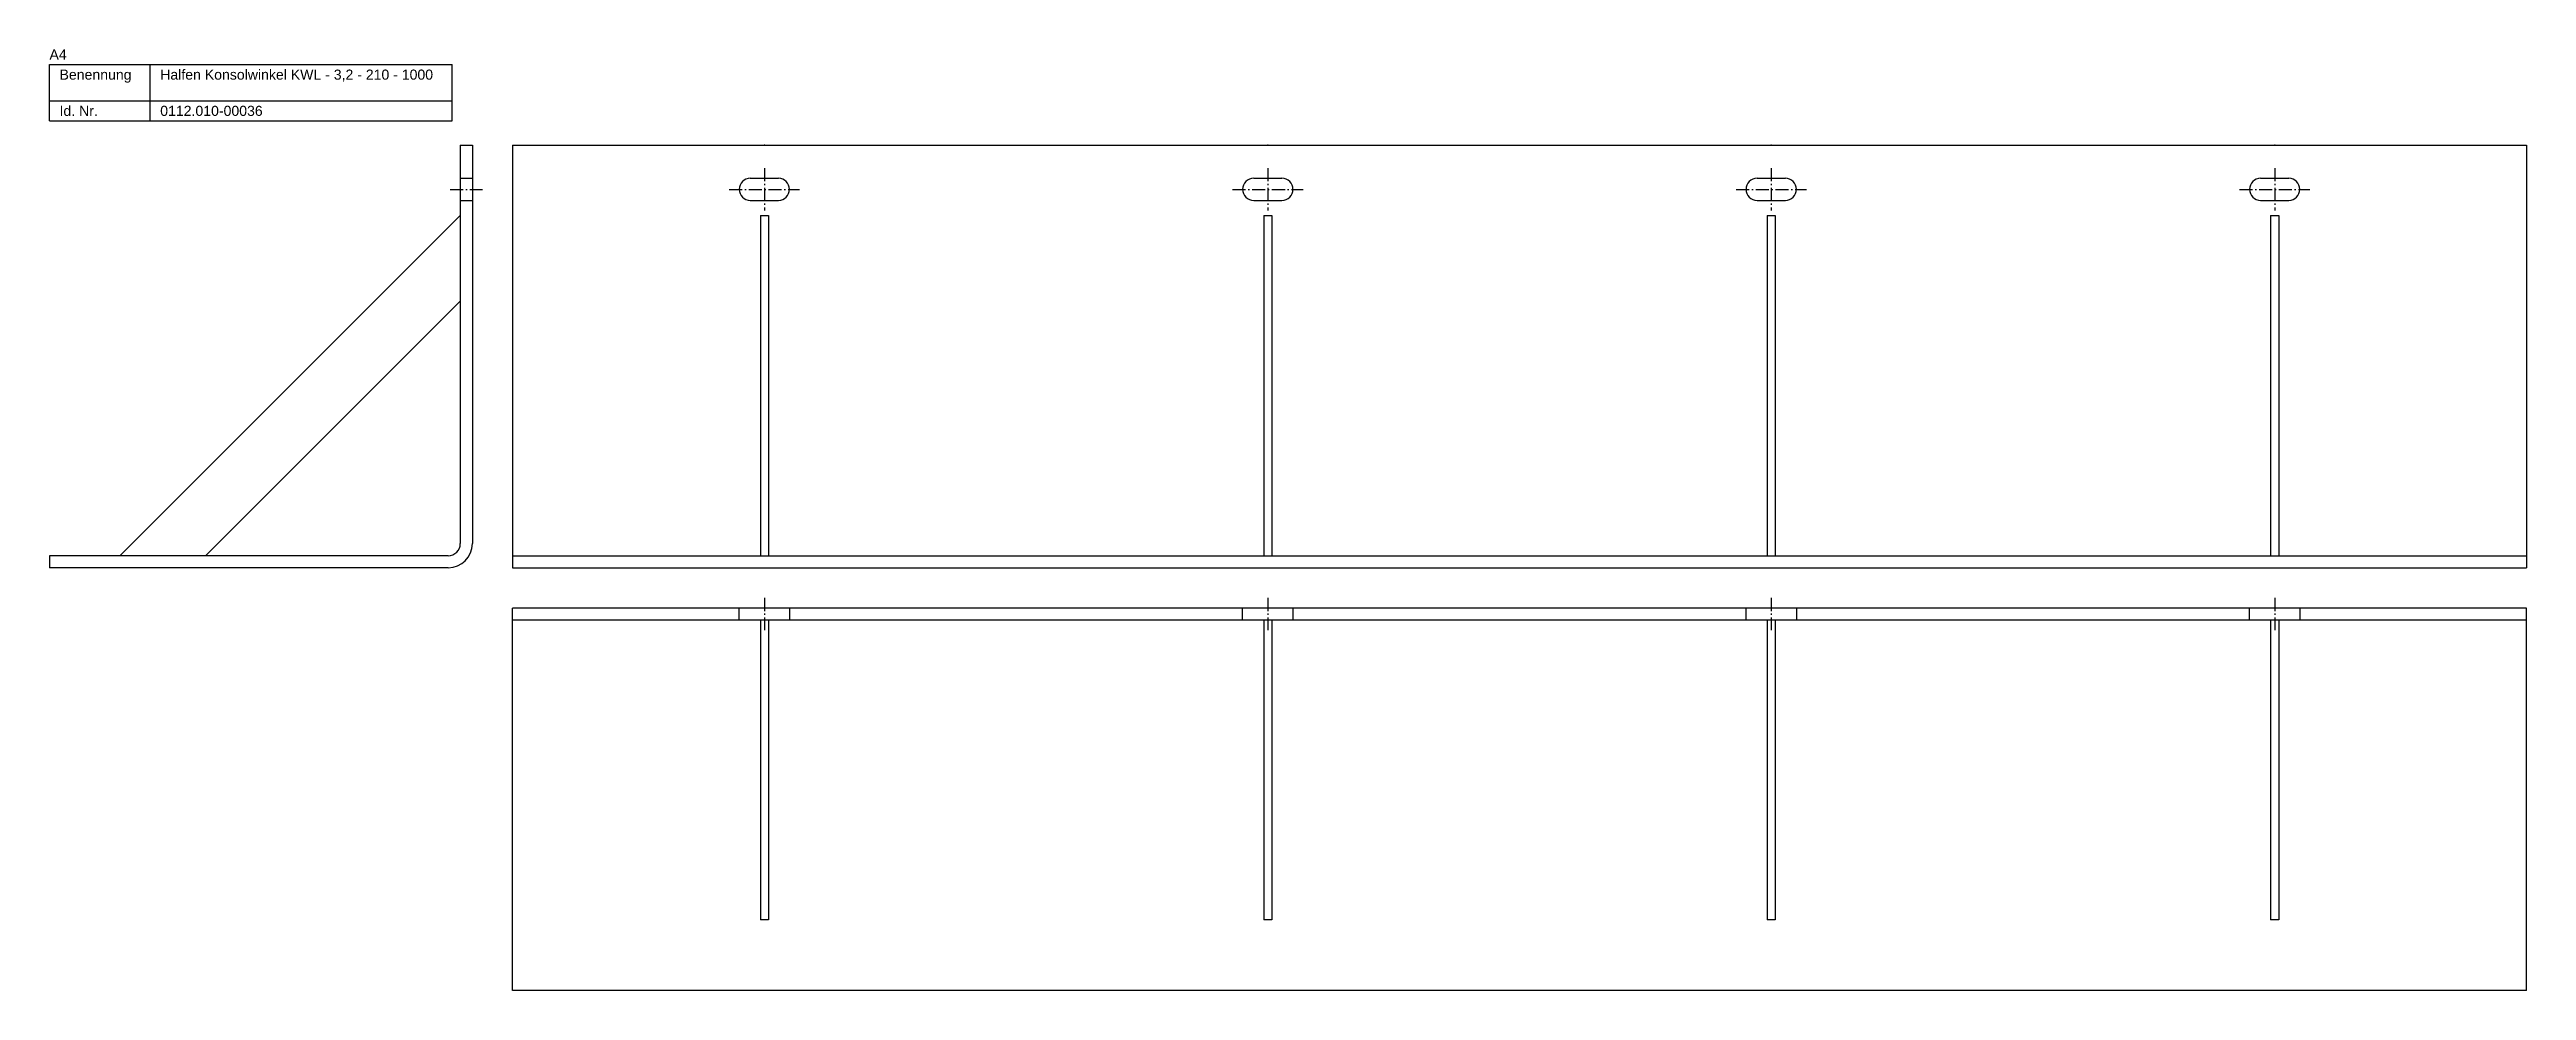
# Model space of a CAD drawing. Header units: millimetres. Extents: x 3683 to 6843, y -2519 to 868.
# Drawn here: x 5493 to 6723, y -1319 to -852 of the extents above; entities that cross this region are included whole.
import ezdxf

# ---------------------------------------------------------------- set-up
doc = ezdxf.new("R2010")
doc.units = ezdxf.units.MM
doc.linetypes.add('MITTELLINIE', pattern=[0.977, 0.65, -0.13, 0.067, -0.13])
doc.linetypes.add('VERDECKT', pattern=[9.525, 6.35, -3.175])
doc.layers.add('HALFEN-KONSOLANKER', color=2, linetype='CONTINUOUS')
doc.styles.add('ARIAL50', font='ARIAL.TTF', dxfattribs={"height": 5})

msp = doc.modelspace()

# ---------------------------------------------------------------- linework, layer by layer
at = {"layer": 'HALFEN-KONSOLANKER'}
for p, q in [((5493.1, -859.2), (5693.1, -859.2)), ((5493.1, -887.2), (5493.1, -859.2)), ((5543.1, -887.2), (5543.1, -859.2)), ((5693.1, -887.2), (5693.1, -859.2)), ((5493.1, -877.2), (5693.1, -877.2)), ((5493.1, -887.2), (5693.1, -887.2)), ((5697.1, -899.2), (5697.1, -1097.2)), ((5697.1, -899.2), (5703.1, -899.2)), ((5703.1, -899.2), (5703.1, -1097.2)), ((5723.1, -899.2), (6723.1, -899.2)), ((5723.1, -899.2), (5723.1, -1109.2)), ((6723.1, -899.2), (6723.1, -1109.2)), ((5841.1, -915.7), (5855.1, -915.7)), ((6091.1, -915.7), (6105.1, -915.7)), ((6341.1, -915.7), (6355.1, -915.7)), ((6591.1, -915.7), (6605.1, -915.7)), ((5697.1, -934.2), (5528.1, -1103.2)), ((5841.1, -926.7), (5855.1, -926.7)), ((5846.1, -934.2), (5846.1, -1103.2)), ((5846.1, -934.2), (5850.1, -934.2)), ((5850.1, -934.2), (5850.1, -1103.2)), ((6091.1, -926.7), (6105.1, -926.7)), ((6096.1, -934.2), (6096.1, -1103.2)), ((6096.1, -934.2), (6100.1, -934.2)), ((6100.1, -934.2), (6100.1, -1103.2)), ((6341.1, -926.7), (6355.1, -926.7)), ((6346.1, -934.2), (6346.1, -1103.2)), ((6346.1, -934.2), (6350.1, -934.2)), ((6350.1, -934.2), (6350.1, -1103.2)), ((6591.1, -926.7), (6605.1, -926.7)), ((6596.1, -934.2), (6596.1, -1103.2)), ((6596.1, -934.2), (6600.1, -934.2)), ((6600.1, -934.2), (6600.1, -1103.2)), ((5697.1, -976.7), (5570.6, -1103.2)), ((5691.1, -1103.2), (5493.1, -1103.2)), ((5493.1, -1103.2), (5493.1, -1109.2)), ((5723.1, -1103.2), (6723.1, -1103.2)), ((5691.1, -1109.2), (5493.1, -1109.2)), ((5723.1, -1109.2), (6723.1, -1109.2)), ((6723.1, -1129.2), (5723.1, -1129.2)), ((5723.1, -1319.2), (5723.1, -1129.2)), ((6723.1, -1319.2), (6723.1, -1129.2)), ((6723.1, -1135.2), (5723.1, -1135.2)), ((5846.1, -1135.2), (5846.1, -1284.2)), ((5850.1, -1135.2), (5850.1, -1284.2)), ((6096.1, -1135.2), (6096.1, -1284.2)), ((6100.1, -1135.2), (6100.1, -1284.2)), ((6346.1, -1135.2), (6346.1, -1284.2)), ((6350.1, -1135.2), (6350.1, -1284.2)), ((6596.1, -1135.2), (6596.1, -1284.2)), ((6600.1, -1135.2), (6600.1, -1284.2)), ((5850.1, -1284.2), (5846.1, -1284.2)), ((6100.1, -1284.2), (6096.1, -1284.2)), ((6350.1, -1284.2), (6346.1, -1284.2)), ((6600.1, -1284.2), (6596.1, -1284.2)), ((6723.1, -1319.2), (5723.1, -1319.2))]:
    msp.add_line(p, q, dxfattribs=at)
at = {"layer": 'HALFEN-KONSOLANKER', "color": 1, "linetype": 'MITTELLINIE', "ltscale": 10}
for p, q in [((5692.1, -921.2), (5708.1, -921.2)), ((5830.6, -921.2), (5865.6, -921.2)), ((5848.1, -910.7), (5848.1, -931.7)), ((6080.6, -921.2), (6115.6, -921.2)), ((6098.1, -910.7), (6098.1, -931.7)), ((6330.6, -921.2), (6365.6, -921.2)), ((6348.1, -910.7), (6348.1, -931.7)), ((6580.6, -921.2), (6615.6, -921.2)), ((6598.1, -910.7), (6598.1, -931.7)), ((5848.1, -1124.2), (5848.1, -1140.2)), ((6098.1, -1124.2), (6098.1, -1140.2)), ((6348.1, -1124.2), (6348.1, -1140.2)), ((6598.1, -1124.2), (6598.1, -1140.2))]:
    msp.add_line(p, q, dxfattribs=at)
at = {"layer": 'HALFEN-KONSOLANKER', "color": 1, "linetype": 'VERDECKT'}
for p, q in [((5697.1, -915.7), (5703.1, -915.7)), ((5697.1, -926.7), (5703.1, -926.7)), ((5835.6, -1135.2), (5835.6, -1129.2)), ((5860.6, -1129.2), (5860.6, -1135.2)), ((6085.6, -1135.2), (6085.6, -1129.2)), ((6110.6, -1129.2), (6110.6, -1135.2)), ((6335.6, -1135.2), (6335.6, -1129.2)), ((6360.6, -1129.2), (6360.6, -1135.2)), ((6585.6, -1135.2), (6585.6, -1129.2)), ((6610.6, -1129.2), (6610.6, -1135.2))]:
    msp.add_line(p, q, dxfattribs=at)
at = {"layer": 'HALFEN-KONSOLANKER'}
for centre, radius, start, end in [((5841.1, -921.2), 5.5, 90, 270), ((5855.1, -921.2), 5.5, 270, 90), ((6091.1, -921.2), 5.5, 90, 270), ((6105.1, -921.2), 5.5, 270, 90), ((6341.1, -921.2), 5.5, 90, 270), ((6355.1, -921.2), 5.5, 270, 90), ((6591.1, -921.2), 5.5, 90, 270), ((6605.1, -921.2), 5.5, 270, 90), ((5691.1, -1097.2), 6, 270, 0), ((5691.1, -1097.2), 12, 270, 0)]:
    msp.add_arc(centre, radius, start, end, dxfattribs=at)
for p in [(5848.1, -899.2), (5848.1, -899.2), (6098.1, -899.2), (6098.1, -899.2), (6348.1, -899.2), (6348.1, -899.2), (6598.1, -899.2), (6598.1, -899.2)]:
    msp.add_point(p, dxfattribs=at)

# ---------------------------------------------------------------- texts
at = {"layer": 'HALFEN-KONSOLANKER', "style": 'ARIAL50'}
for s, p in [('A4', (5493.1, -856.7)), ('Benennung', (5498.1, -866.7)), ('Halfen Konsolwinkel KWL - 3,2 - 210 - 1000', (5548.1, -866.7)), ('Id. Nr.', (5498.1, -884.7)), ('0112.010-00036', (5548.1, -884.7))]:
    msp.add_text(s, height=5, dxfattribs=at).set_placement(p)

doc.saveas('drawing.dxf')
